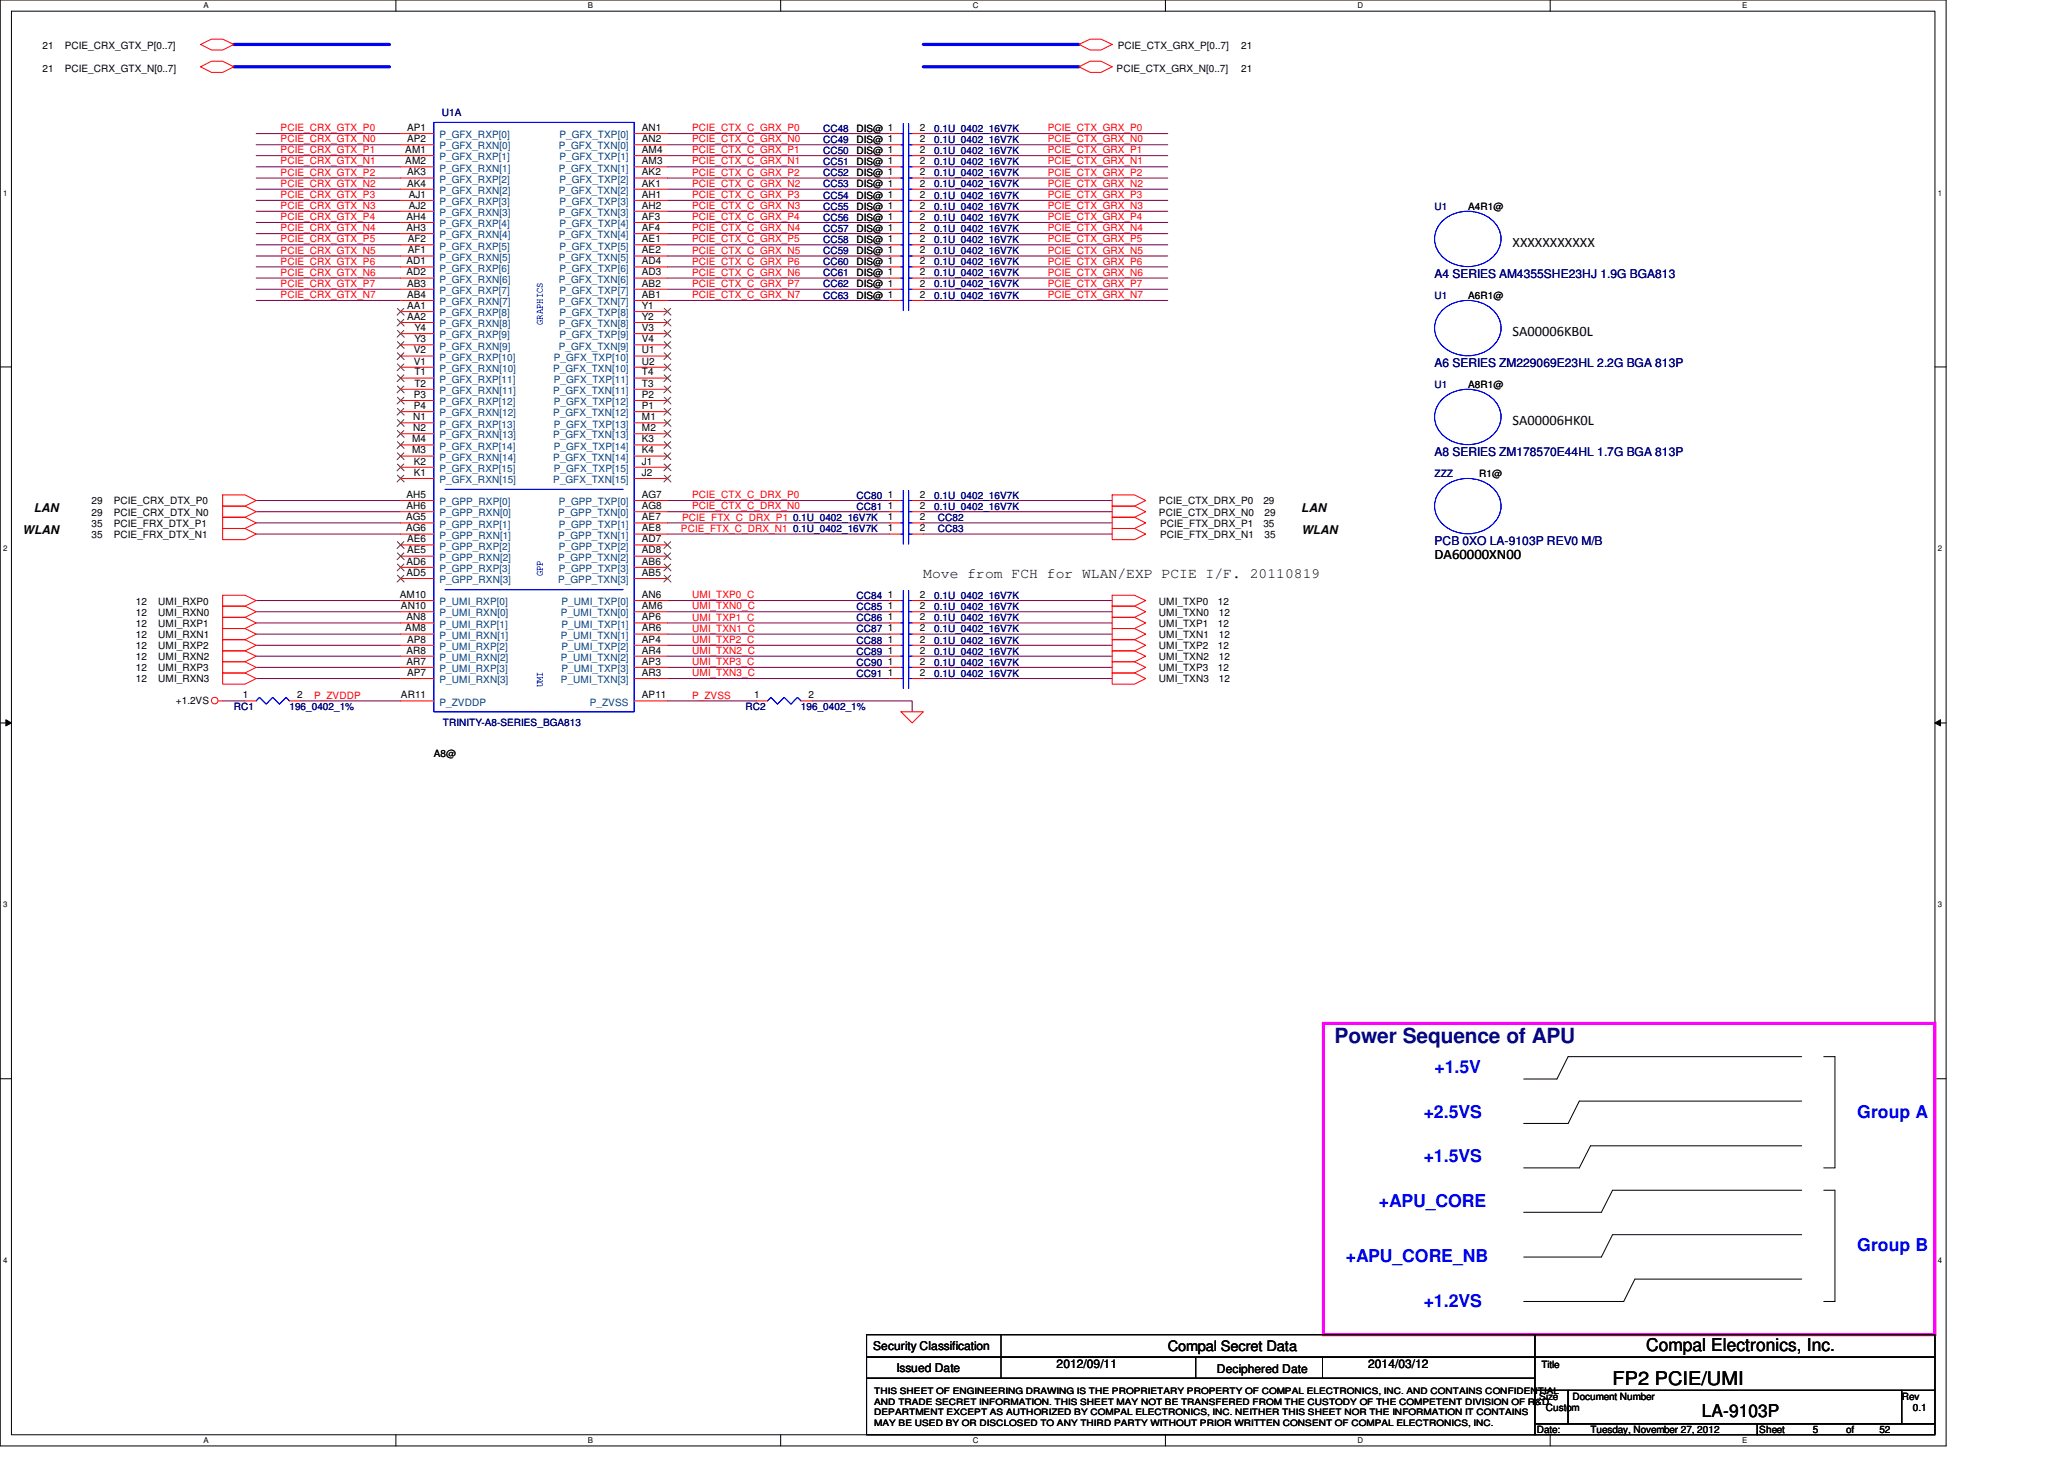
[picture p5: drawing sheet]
<svg xmlns="http://www.w3.org/2000/svg" width="297mm" height="210mm" viewBox="0 0 297 210" stroke-linecap="round" stroke-linejoin="round" font-family="sans-serif">
<defs><g id="words">
<text font-size="3" fill="#000080" x="192.1" y="150">Power Sequence of APU</text>
<text font-size="2.7" x="232.1" y="199.3">FP2 PCIE/UMI</text>
<g font-size="2.5" fill="#00f">
<text x="206.5" y="154.4">+1.5V</text>
<text x="204.9" y="160.8">+2.5VS</text>
<text x="267.3" y="160.8">Group A</text>
<text x="204.9" y="167.2">+1.5VS</text>
<text x="198.5" y="173.6">+APU_CORE</text>
<text x="193.7" y="181.6">+APU_CORE_NB</text>
<text x="267.3" y="180">Group B</text>
<text x="204.9" y="188">+1.2VS</text>
</g>
<g font-size="2.5">
<text x="236.9" y="194.3">Compal Electronics, Inc.</text>
<text x="244.9" y="203.9">LA-9103P</text>
</g>
<g font-size="2.1">
<text x="217.7" y="35.6">XXXXXXXXXXX</text>
<text x="217.7" y="48.4">SA00006KB0L</text>
<text x="217.7" y="61.2">SA00006HK0L</text>
<text x="132.9" y="83.2">Move from FCH for WLAN/EXP PCIE I/F. 20110819</text>
<text x="206.5" y="80.4">DA60000XN00</text>
<text x="168.1" y="194.4">Compal Secret Data</text>
</g>
<g font-size="1.7" fill="#000080">
<text x="206.5" y="40">A4 SERIES AM4355SHE23HJ 1.9G BGA813</text>
<text x="206.5" y="52.8">A6 SERIES ZM229069E23HL 2.2G BGA 813P</text>
<text x="206.5" y="65.6">A8 SERIES ZM178570E44HL 1.7G BGA 813P</text>
<text x="206.5" y="78.4">PCB 0XO LA-9103P REV0 M/B</text>
</g>
<g font-size="1.7">
<text x="3.3" y="76.8">WLAN</text>
<text x="4.9" y="73.6">LAN</text>
<text x="187.3" y="73.6">LAN</text>
<text x="187.3" y="76.8">WLAN</text>
<text x="125.7" y="194.3">Security Classification</text>
<text x="129" y="197.3">Issued Date</text>
<text x="152.1" y="196.8">2012/09/11</text>
<text x="175.1" y="197.5">Deciphered Date</text>
<text x="196.9" y="196.8">2014/03/12</text>
</g>
<g font-size="1.4">
<text x="6.1" y="10.3">21</text>
<text x="6.1" y="7.1">21</text>
<text x="9.3" y="10.3">PCIE_CRX_GTX_N[0..7]</text>
<text x="9.3" y="7.1">PCIE_CRX_GTX_P[0..7]</text>
<text x="160.7" y="10.3">PCIE_CTX_GRX_N[0..7]</text>
<text x="160.9" y="7.1">PCIE_CTX_GRX_P[0..7]</text>
<text x="178.6" y="7.1">21</text>
<text x="178.6" y="10.3">21</text>
<text x="58.3" y="22">AM1</text>
<text x="58.3" y="23.6">AM2</text>
<text x="58.6" y="18.8">AP1</text>
<text x="58.6" y="20.4">AP2</text>
<text x="92.4" y="20.4">AN2</text>
<text x="92.4" y="23.6">AM3</text>
<text x="92.4" y="18.8">AN1</text>
<text x="92.4" y="22">AM4</text>
<text x="123.3" y="19">DIS@ 1</text>
<text x="123.3" y="22.2">DIS@ 1</text>
<text x="123.3" y="20.6">DIS@ 1</text>
<text x="123.3" y="23.7">DIS@ 1</text>
<text x="132.4" y="18.8">2</text>
<text x="132.4" y="22">2</text>
<text x="132.4" y="20.4">2</text>
<text x="132.4" y="23.6">2</text>
<text x="58.6" y="25.2">AK3</text>
<text x="58.6" y="26.8">AK4</text>
<text x="58.8" y="28.4">AJ1</text>
<text x="92.4" y="26.8">AK1</text>
<text x="92.4" y="25.2">AK2</text>
<text x="92.4" y="28.4">AH1</text>
<text x="123.3" y="27">DIS@ 1</text>
<text x="123.3" y="28.6">DIS@ 1</text>
<text x="123.3" y="25.4">DIS@ 1</text>
<text x="132.4" y="26.8">2</text>
<text x="132.4" y="28.4">2</text>
<text x="132.4" y="25.2">2</text>
<text x="58.5" y="31.6">AH4</text>
<text x="58.5" y="33.2">AH3</text>
<text x="58.7" y="34.8">AF2</text>
<text x="58.8" y="30">AJ2</text>
<text x="92.4" y="30">AH2</text>
<text x="92.4" y="33.2">AF4</text>
<text x="92.4" y="31.6">AF3</text>
<text x="92.4" y="34.8">AE1</text>
<text x="123.3" y="35">DIS@ 1</text>
<text x="123.3" y="31.7">DIS@ 1</text>
<text x="123.3" y="33.4">DIS@ 1</text>
<text x="123.3" y="30.2">DIS@ 1</text>
<text x="132.4" y="34.8">2</text>
<text x="132.4" y="31.6">2</text>
<text x="132.4" y="33.2">2</text>
<text x="132.4" y="30">2</text>
<text x="211.3" y="30.2">A4R1@</text>
<text x="58.5" y="38">AD1</text>
<text x="58.5" y="39.6">AD2</text>
<text x="58.6" y="41.2">AB3</text>
<text x="58.7" y="36.4">AF1</text>
<text x="92.4" y="36.4">AE2</text>
<text x="92.4" y="39.6">AD3</text>
<text x="92.4" y="38">AD4</text>
<text x="92.4" y="41.2">AB2</text>
<text x="123.3" y="36.6">DIS@ 1</text>
<text x="123.3" y="38.2">DIS@ 1</text>
<text x="123.3" y="39.8">DIS@ 1</text>
<text x="123.3" y="41.4">DIS@ 1</text>
<text x="132.4" y="36.4">2</text>
<text x="132.4" y="38">2</text>
<text x="132.4" y="39.6">2</text>
<text x="132.4" y="41.2">2</text>
<text x="58.6" y="42.8">AB4</text>
<text x="58.6" y="44.4">AA1</text>
<text x="58.6" y="46">AA2</text>
<text x="59.6" y="47.6">Y4</text>
<text x="92.4" y="42.8">AB1</text>
<text x="92.4" y="46">Y2</text>
<text x="92.4" y="44.4">Y1</text>
<text x="92.4" y="47.6">V3</text>
<text x="123.3" y="43">DIS@ 1</text>
<text x="132.4" y="42.8">2</text>
<text x="211.3" y="43">A6R1@</text>
<text x="59.6" y="50.8">V2</text>
<text x="59.6" y="52.5">V1</text>
<text x="59.6" y="49.2">Y3</text>
<text x="92.4" y="52.5">U2</text>
<text x="92.4" y="50.8">U1</text>
<text x="92.4" y="49.2">V4</text>
<text x="59.6" y="57.2">P3</text>
<text x="59.6" y="58.8">P4</text>
<text x="59.6" y="54">T1</text>
<text x="59.6" y="55.6">T2</text>
<text x="92.4" y="55.6">T3</text>
<text x="92.4" y="58.8">P1</text>
<text x="92.4" y="54">T4</text>
<text x="92.4" y="57.2">P2</text>
<text x="211.3" y="55.8">A8R1@</text>
<text x="59.3" y="63.6">M4</text>
<text x="59.3" y="65.2">M3</text>
<text x="59.5" y="60.5">N1</text>
<text x="59.5" y="62">N2</text>
<text x="92.4" y="62">M2</text>
<text x="92.4" y="65.2">K4</text>
<text x="92.4" y="60.5">M1</text>
<text x="92.4" y="63.6">K3</text>
<text x="58.5" y="71.6">AH5</text>
<text x="59.6" y="66.8">K2</text>
<text x="59.6" y="68.5">K1</text>
<text x="92.4" y="68.5">J2</text>
<text x="92.4" y="66.8">J1</text>
<text x="92.4" y="71.6">AG7</text>
<text x="127.8" y="71.6">1</text>
<text x="132.4" y="71.6">2</text>
<text x="212.9" y="68.6">R1@</text>
<text x="13.2" y="72.6">29</text>
<text x="13.2" y="74.2">29</text>
<text x="13.2" y="75.8">35</text>
<text x="13.2" y="77.4">35</text>
<text x="16.4" y="72.6">PCIE_CRX_DTX_P0</text>
<text x="16.4" y="74.2">PCIE_CRX_DTX_N0</text>
<text x="16.4" y="75.8">PCIE_FRX_DTX_P1</text>
<text x="16.4" y="77.4">PCIE_FRX_DTX_N1</text>
<text x="58.5" y="74.8">AG5</text>
<text x="58.5" y="76.5">AG6</text>
<text x="58.5" y="73.2">AH6</text>
<text x="92.4" y="73.2">AG8</text>
<text x="92.4" y="76.5">AE8</text>
<text x="92.4" y="74.8">AE7</text>
<text x="127.8" y="73.2">1</text>
<text x="127.8" y="76.5">1</text>
<text x="127.8" y="74.8">1</text>
<text x="132.4" y="73.2">2</text>
<text x="132.4" y="76.5">2</text>
<text x="132.4" y="74.8">2</text>
<text x="166.8" y="72.6">PCIE_CTX_DRX_P0</text>
<text x="166.8" y="74.2">PCIE_CTX_DRX_N0</text>
<text x="167" y="75.8">PCIE_FTX_DRX_P1</text>
<text x="167" y="77.4">PCIE_FTX_DRX_N1</text>
<text x="181.8" y="75.8">35</text>
<text x="181.8" y="72.6">29</text>
<text x="182" y="77.4">35</text>
<text x="182" y="74.2">29</text>
<text x="58.5" y="81.2">AD6</text>
<text x="58.5" y="82.8">AD5</text>
<text x="58.6" y="78">AE6</text>
<text x="58.6" y="79.6">AE5</text>
<text x="92.4" y="79.6">AD8</text>
<text x="92.4" y="82.8">AB5</text>
<text x="92.4" y="78">AD7</text>
<text x="92.4" y="81.2">AB6</text>
<text x="19.6" y="87">12</text>
<text x="19.6" y="88.6">12</text>
<text x="22.8" y="87">UMI_RXP0</text>
<text x="22.8" y="88.6">UMI_RXN0</text>
<text x="57.5" y="86">AM10</text>
<text x="57.7" y="87.6">AN10</text>
<text x="58.5" y="89.2">AN8</text>
<text x="92.4" y="87.6">AM6</text>
<text x="92.4" y="86">AN6</text>
<text x="92.4" y="89.2">AP6</text>
<text x="127.8" y="86">1</text>
<text x="127.8" y="89.2">1</text>
<text x="127.8" y="87.6">1</text>
<text x="132.4" y="86">2</text>
<text x="132.4" y="89.2">2</text>
<text x="132.4" y="87.6">2</text>
<text x="166.8" y="87">UMI_TXP0</text>
<text x="166.8" y="88.6">UMI_TXN0</text>
<text x="175.3" y="87">12</text>
<text x="175.4" y="88.6">12</text>
<text x="19.6" y="90.2">12</text>
<text x="19.6" y="91.8">12</text>
<text x="19.6" y="93.4">12</text>
<text x="19.6" y="95">12</text>
<text x="22.8" y="90.2">UMI_RXP1</text>
<text x="22.8" y="91.8">UMI_RXN1</text>
<text x="22.8" y="93.4">UMI_RXP2</text>
<text x="22.8" y="95">UMI_RXN2</text>
<text x="58.3" y="90.8">AM8</text>
<text x="58.5" y="94">AR8</text>
<text x="58.5" y="95.6">AR7</text>
<text x="58.6" y="92.5">AP8</text>
<text x="92.4" y="90.8">AR6</text>
<text x="92.4" y="94">AR4</text>
<text x="92.4" y="92.5">AP4</text>
<text x="92.4" y="95.6">AP3</text>
<text x="127.8" y="94">1</text>
<text x="127.8" y="90.8">1</text>
<text x="127.8" y="95.6">1</text>
<text x="127.8" y="92.5">1</text>
<text x="132.4" y="94">2</text>
<text x="132.4" y="90.8">2</text>
<text x="132.4" y="95.6">2</text>
<text x="132.4" y="92.5">2</text>
<text x="166.8" y="90.2">UMI_TXP1</text>
<text x="166.8" y="91.8">UMI_TXN1</text>
<text x="166.8" y="93.4">UMI_TXP2</text>
<text x="166.8" y="95">UMI_TXN2</text>
<text x="175.3" y="90.2">12</text>
<text x="175.3" y="93.4">12</text>
<text x="175.4" y="91.8">12</text>
<text x="175.4" y="95">12</text>
<text x="19.6" y="96.6">12</text>
<text x="19.6" y="98.2">12</text>
<text x="22.8" y="96.6">UMI_RXP3</text>
<text x="22.8" y="98.2">UMI_RXN3</text>
<text x="25.3" y="101.2">+1.2VS</text>
<text x="35" y="100.5">1</text>
<text x="42.8" y="100.5">2</text>
<text x="57.7" y="100.5">AR11</text>
<text x="58.6" y="97.2">AP7</text>
<text x="92.4" y="97.2">AR3</text>
<text x="92.4" y="100.5">AP11</text>
<text x="108.5" y="100.5">1</text>
<text x="116.4" y="100.5">2</text>
<text x="127.8" y="97.2">1</text>
<text x="132.4" y="97.2">2</text>
<text x="166.8" y="96.6">UMI_TXP3</text>
<text x="166.8" y="98.2">UMI_TXN3</text>
<text x="175.3" y="96.6">12</text>
<text x="175.4" y="98.2">12</text>
<text x="62.4" y="108.9">A8@</text>
<text x="221.8" y="196.8">Title</text>
<text x="221.5" y="201.4">Size</text>
<text x="222.5" y="203">Custom</text>
<text x="226.3" y="201.4">Document Number</text>
<text x="273.7" y="201.4">Rev</text>
<text x="275.3" y="203">0.1</text>
<text x="221.2" y="206.2">Date:</text>
<text x="228.9" y="206.2">Tuesday, November 27, 2012</text>
<text x="253.2" y="206.2">Sheet</text>
<text x="260.9" y="206.2">5</text>
<text x="265.7" y="206.2">of</text>
<text x="270.5" y="206.2">52</text>
</g>
<g font-size="1.4" fill="#000080">
<text x="63.6" y="16.7">U1A</text>
<text x="118.4" y="19">CC48</text>
<text x="118.4" y="22.2">CC50</text>
<text x="118.4" y="20.6">CC49</text>
<text x="118.4" y="23.7">CC51</text>
<text x="134.4" y="19">0.1U_0402_16V7K</text>
<text x="134.4" y="22.2">0.1U_0402_16V7K</text>
<text x="134.4" y="20.6">0.1U_0402_16V7K</text>
<text x="134.4" y="23.7">0.1U_0402_16V7K</text>
<text x="118.4" y="27">CC53</text>
<text x="118.4" y="28.6">CC54</text>
<text x="118.4" y="25.4">CC52</text>
<text x="134.4" y="27">0.1U_0402_16V7K</text>
<text x="134.4" y="28.6">0.1U_0402_16V7K</text>
<text x="134.4" y="25.4">0.1U_0402_16V7K</text>
<text x="118.4" y="35">CC58</text>
<text x="118.4" y="31.7">CC56</text>
<text x="118.4" y="33.4">CC57</text>
<text x="118.4" y="30.2">CC55</text>
<text x="134.4" y="35">0.1U_0402_16V7K</text>
<text x="134.4" y="31.7">0.1U_0402_16V7K</text>
<text x="134.4" y="33.4">0.1U_0402_16V7K</text>
<text x="134.4" y="30.2">0.1U_0402_16V7K</text>
<text x="206.5" y="30.2">U1</text>
<text x="118.4" y="36.6">CC59</text>
<text x="118.4" y="38.2">CC60</text>
<text x="118.4" y="39.8">CC61</text>
<text x="118.4" y="41.4">CC62</text>
<text x="134.4" y="36.6">0.1U_0402_16V7K</text>
<text x="134.4" y="38.2">0.1U_0402_16V7K</text>
<text x="134.4" y="39.8">0.1U_0402_16V7K</text>
<text x="134.4" y="41.4">0.1U_0402_16V7K</text>
<text x="118.4" y="43">CC63</text>
<text x="134.4" y="43">0.1U_0402_16V7K</text>
<text x="206.5" y="43">U1</text>
<text x="206.5" y="55.8">U1</text>
<text x="123.3" y="71.8">CC80</text>
<text x="134.4" y="71.8">0.1U_0402_16V7K</text>
<text x="206.5" y="68.6">ZZZ</text>
<text x="114.1" y="76.6">0.1U_0402_16V7K</text>
<text x="114.1" y="75">0.1U_0402_16V7K</text>
<text x="123.3" y="73.4">CC81</text>
<text x="134.4" y="73.4">0.1U_0402_16V7K</text>
<text x="135" y="76.6">CC83</text>
<text x="135" y="75">CC82</text>
<text x="123.3" y="86.2">CC84</text>
<text x="123.3" y="89.4">CC86</text>
<text x="123.3" y="87.8">CC85</text>
<text x="134.4" y="86.2">0.1U_0402_16V7K</text>
<text x="134.4" y="89.4">0.1U_0402_16V7K</text>
<text x="134.4" y="87.8">0.1U_0402_16V7K</text>
<text x="123.3" y="94.2">CC89</text>
<text x="123.3" y="91">CC87</text>
<text x="123.3" y="95.8">CC90</text>
<text x="123.3" y="92.6">CC88</text>
<text x="134.4" y="94.2">0.1U_0402_16V7K</text>
<text x="134.4" y="91">0.1U_0402_16V7K</text>
<text x="134.4" y="95.8">0.1U_0402_16V7K</text>
<text x="134.4" y="92.6">0.1U_0402_16V7K</text>
<text x="123.3" y="97.4">CC91</text>
<text x="134.4" y="97.4">0.1U_0402_16V7K</text>
<text x="33.7" y="102.2">RC1</text>
<text x="41.7" y="102.2">196_0402_1%</text>
<text x="63.8" y="104.4">TRINITY-A8-SERIES_BGA813</text>
<text x="107.3" y="102.2">RC2</text>
<text x="115.3" y="102.2">196_0402_1%</text>
</g>
<g font-size="1.4" fill="#f00">
<text x="40.4" y="18.9">PCIE_CRX_GTX_P0</text>
<text x="40.4" y="20.5">PCIE_CRX_GTX_N0</text>
<text x="40.4" y="22.1">PCIE_CRX_GTX_P1</text>
<text x="40.4" y="23.7">PCIE_CRX_GTX_N1</text>
<text x="99.6" y="18.9">PCIE_CTX_C_GRX_P0</text>
<text x="99.6" y="20.5">PCIE_CTX_C_GRX_N0</text>
<text x="99.6" y="22.1">PCIE_CTX_C_GRX_P1</text>
<text x="99.6" y="23.7">PCIE_CTX_C_GRX_N1</text>
<text x="150.8" y="18.9">PCIE_CTX_GRX_P0</text>
<text x="150.8" y="20.5">PCIE_CTX_GRX_N0</text>
<text x="150.8" y="22.1">PCIE_CTX_GRX_P1</text>
<text x="150.8" y="23.7">PCIE_CTX_GRX_N1</text>
<text x="40.4" y="25.3">PCIE_CRX_GTX_P2</text>
<text x="40.4" y="26.9">PCIE_CRX_GTX_N2</text>
<text x="40.4" y="28.5">PCIE_CRX_GTX_P3</text>
<text x="99.6" y="25.3">PCIE_CTX_C_GRX_P2</text>
<text x="99.6" y="26.9">PCIE_CTX_C_GRX_N2</text>
<text x="99.6" y="28.5">PCIE_CTX_C_GRX_P3</text>
<text x="150.8" y="25.3">PCIE_CTX_GRX_P2</text>
<text x="150.8" y="26.9">PCIE_CTX_GRX_N2</text>
<text x="150.8" y="28.5">PCIE_CTX_GRX_P3</text>
<text x="40.4" y="30.1">PCIE_CRX_GTX_N3</text>
<text x="40.4" y="31.7">PCIE_CRX_GTX_P4</text>
<text x="40.4" y="33.3">PCIE_CRX_GTX_N4</text>
<text x="40.4" y="34.9">PCIE_CRX_GTX_P5</text>
<text x="99.6" y="30.1">PCIE_CTX_C_GRX_N3</text>
<text x="99.6" y="31.7">PCIE_CTX_C_GRX_P4</text>
<text x="99.6" y="34.9">PCIE_CTX_C_GRX_P5</text>
<text x="99.6" y="33.3">PCIE_CTX_C_GRX_N4</text>
<text x="150.8" y="30.1">PCIE_CTX_GRX_N3</text>
<text x="150.8" y="31.7">PCIE_CTX_GRX_P4</text>
<text x="150.8" y="33.3">PCIE_CTX_GRX_N4</text>
<text x="150.8" y="34.9">PCIE_CTX_GRX_P5</text>
<text x="40.4" y="36.5">PCIE_CRX_GTX_N5</text>
<text x="40.4" y="38.1">PCIE_CRX_GTX_P6</text>
<text x="40.4" y="39.7">PCIE_CRX_GTX_N6</text>
<text x="40.4" y="41.3">PCIE_CRX_GTX_P7</text>
<text x="99.6" y="36.5">PCIE_CTX_C_GRX_N5</text>
<text x="99.6" y="38.1">PCIE_CTX_C_GRX_P6</text>
<text x="99.6" y="39.7">PCIE_CTX_C_GRX_N6</text>
<text x="99.6" y="41.3">PCIE_CTX_C_GRX_P7</text>
<text x="150.8" y="36.5">PCIE_CTX_GRX_N5</text>
<text x="150.8" y="38.1">PCIE_CTX_GRX_P6</text>
<text x="150.8" y="39.7">PCIE_CTX_GRX_N6</text>
<text x="150.8" y="41.3">PCIE_CTX_GRX_P7</text>
<text x="40.4" y="42.9">PCIE_CRX_GTX_N7</text>
<text x="99.6" y="42.9">PCIE_CTX_C_GRX_N7</text>
<text x="150.8" y="42.9">PCIE_CTX_GRX_N7</text>
<text x="99.6" y="71.7">PCIE_CTX_C_DRX_P0</text>
<text x="98" y="76.5">PCIE_FTX_C_DRX_N1</text>
<text x="98.2" y="74.9">PCIE_FTX_C_DRX_P1</text>
<text x="99.6" y="73.3">PCIE_CTX_C_DRX_N0</text>
<text x="99.6" y="86.1">UMI_TXP0_C</text>
<text x="99.6" y="87.7">UMI_TXN0_C</text>
<text x="99.6" y="89.3">UMI_TXP1_C</text>
<text x="99.6" y="90.9">UMI_TXN1_C</text>
<text x="99.6" y="92.5">UMI_TXP2_C</text>
<text x="99.6" y="94.1">UMI_TXN2_C</text>
<text x="99.6" y="95.7">UMI_TXP3_C</text>
<text x="45.2" y="100.5">P_ZVDDP</text>
<text x="99.6" y="100.5">P_ZVSS</text>
<text x="99.6" y="97.3">UMI_TXN3_C</text>
</g>
<g font-size="1.4" fill="#004080">
<text x="63.2" y="19.9">P_GFX_RXP[0]</text>
<text x="63.2" y="21.5">P_GFX_RXN[0]</text>
<text x="63.2" y="23.1">P_GFX_RXP[1]</text>
<text x="80.4" y="21.5">P_GFX_TXN[0]</text>
<text x="80.5" y="19.9">P_GFX_TXP[0]</text>
<text x="80.5" y="23.1">P_GFX_TXP[1]</text>
<text x="63.2" y="24.7">P_GFX_RXN[1]</text>
<text x="63.2" y="26.3">P_GFX_RXP[2]</text>
<text x="63.2" y="27.9">P_GFX_RXN[2]</text>
<text x="63.2" y="29.5">P_GFX_RXP[3]</text>
<text x="80.4" y="24.7">P_GFX_TXN[1]</text>
<text x="80.4" y="27.9">P_GFX_TXN[2]</text>
<text x="80.5" y="26.3">P_GFX_TXP[2]</text>
<text x="80.5" y="29.5">P_GFX_TXP[3]</text>
<text x="63.2" y="31.1">P_GFX_RXN[3]</text>
<text x="63.2" y="32.7">P_GFX_RXP[4]</text>
<text x="63.2" y="34.3">P_GFX_RXN[4]</text>
<text x="63.2" y="35.9">P_GFX_RXP[5]</text>
<text x="80.4" y="31.1">P_GFX_TXN[3]</text>
<text x="80.4" y="34.3">P_GFX_TXN[4]</text>
<text x="80.5" y="32.7">P_GFX_TXP[4]</text>
<text x="80.5" y="35.9">P_GFX_TXP[5]</text>
<text x="63.2" y="37.5">P_GFX_RXN[5]</text>
<text x="63.2" y="39.1">P_GFX_RXP[6]</text>
<text x="63.2" y="40.7">P_GFX_RXN[6]</text>
<text x="80.4" y="37.5">P_GFX_TXN[5]</text>
<text x="80.4" y="40.7">P_GFX_TXN[6]</text>
<text x="80.5" y="39.1">P_GFX_TXP[6]</text>
<text x="63.2" y="42.3">P_GFX_RXP[7]</text>
<text x="63.2" y="43.9">P_GFX_RXN[7]</text>
<text x="63.2" y="45.5">P_GFX_RXP[8]</text>
<text x="63.2" y="47.1">P_GFX_RXN[8]</text>
<text x="80.4" y="43.9">P_GFX_TXN[7]</text>
<text x="80.4" y="47.1">P_GFX_TXN[8]</text>
<text x="80.5" y="42.3">P_GFX_TXP[7]</text>
<text x="80.5" y="45.5">P_GFX_TXP[8]</text>
<text x="63.2" y="48.7">P_GFX_RXP[9]</text>
<text x="63.2" y="50.3">P_GFX_RXN[9]</text>
<text x="63.2" y="51.9">P_GFX_RXP[10]</text>
<text x="63.2" y="53.5">P_GFX_RXN[10]</text>
<text x="79.6" y="53.5">P_GFX_TXN[10]</text>
<text x="79.7" y="51.9">P_GFX_TXP[10]</text>
<text x="80.4" y="50.3">P_GFX_TXN[9]</text>
<text x="80.5" y="48.7">P_GFX_TXP[9]</text>
<text x="63.2" y="55.1">P_GFX_RXP[11]</text>
<text x="63.2" y="56.7">P_GFX_RXN[11]</text>
<text x="63.2" y="58.3">P_GFX_RXP[12]</text>
<text x="63.2" y="59.9">P_GFX_RXN[12]</text>
<text x="79.6" y="56.7">P_GFX_TXN[11]</text>
<text x="79.6" y="59.9">P_GFX_TXN[12]</text>
<text x="79.7" y="55.1">P_GFX_TXP[11]</text>
<text x="79.7" y="58.3">P_GFX_TXP[12]</text>
<text x="63.2" y="61.5">P_GFX_RXP[13]</text>
<text x="63.2" y="63.1">P_GFX_RXN[13]</text>
<text x="63.2" y="64.7">P_GFX_RXP[14]</text>
<text x="79.6" y="63.1">P_GFX_TXN[13]</text>
<text x="79.7" y="61.5">P_GFX_TXP[13]</text>
<text x="79.7" y="64.7">P_GFX_TXP[14]</text>
<text x="63.2" y="66.3">P_GFX_RXN[14]</text>
<text x="63.2" y="67.9">P_GFX_RXP[15]</text>
<text x="63.2" y="69.5">P_GFX_RXN[15]</text>
<text x="79.6" y="66.3">P_GFX_TXN[14]</text>
<text x="79.6" y="69.5">P_GFX_TXN[15]</text>
<text x="79.7" y="67.9">P_GFX_TXP[15]</text>
<text x="63.2" y="72.7">P_GPP_RXP[0]</text>
<text x="63.2" y="74.3">P_GPP_RXN[0]</text>
<text x="63.2" y="75.9">P_GPP_RXP[1]</text>
<text x="63.2" y="77.5">P_GPP_RXN[1]</text>
<text x="80.3" y="74.3">P_GPP_TXN[0]</text>
<text x="80.3" y="77.5">P_GPP_TXN[1]</text>
<text x="80.4" y="72.7">P_GPP_TXP[0]</text>
<text x="80.4" y="75.9">P_GPP_TXP[1]</text>
<text x="63.2" y="79.1">P_GPP_RXP[2]</text>
<text x="63.2" y="80.7">P_GPP_RXN[2]</text>
<text x="63.2" y="82.3">P_GPP_RXP[3]</text>
<text x="63.2" y="83.9">P_GPP_RXN[3]</text>
<text x="80.3" y="80.7">P_GPP_TXN[2]</text>
<text x="80.3" y="83.9">P_GPP_TXN[3]</text>
<text x="80.4" y="79.1">P_GPP_TXP[2]</text>
<text x="80.4" y="82.3">P_GPP_TXP[3]</text>
<text x="63.2" y="87.1">P_UMI_RXP[0]</text>
<text x="63.2" y="88.7">P_UMI_RXN[0]</text>
<text x="80.7" y="88.7">P_UMI_TXN[0]</text>
<text x="80.8" y="87.1">P_UMI_TXP[0]</text>
<text x="63.2" y="90.3">P_UMI_RXP[1]</text>
<text x="63.2" y="91.9">P_UMI_RXN[1]</text>
<text x="63.2" y="93.5">P_UMI_RXP[2]</text>
<text x="63.2" y="95.1">P_UMI_RXN[2]</text>
<text x="80.7" y="91.9">P_UMI_TXN[1]</text>
<text x="80.7" y="95.1">P_UMI_TXN[2]</text>
<text x="80.8" y="90.3">P_UMI_TXP[1]</text>
<text x="80.8" y="93.5">P_UMI_TXP[2]</text>
<text x="63.2" y="96.7">P_UMI_RXP[3]</text>
<text x="63.2" y="98.3">P_UMI_RXN[3]</text>
<text x="63.2" y="101.5">P_ZVDDP</text>
<text x="80.7" y="98.3">P_UMI_TXN[3]</text>
<text x="80.8" y="96.7">P_UMI_TXP[3]</text>
<text x="84.9" y="101.5">P_ZVSS</text>
</g>
<g font-size="1.4" fill="#00f">
<text x="78.1" y="46.7" transform="rotate(-90 78.1 46.7)">GRAPHICS</text>
<text x="78.1" y="82.9" transform="rotate(-90 78.1 82.9)">GPP</text>
<text x="78.1" y="98.9" transform="rotate(-90 78.1 98.9)">UMI</text>
</g>
<g font-size="1.3">
<text x="125.8" y="200.6">THIS SHEET OF ENGINEERING DRAWING IS THE PROPRIETARY PROPERTY OF COMPAL ELECTRONICS, INC. AND CONTAINS CONFIDENTIAL</text>
<text x="125.8" y="202.1">AND TRADE SECRET INFORMATION. THIS SHEET MAY NOT BE TRANSFERED FROM THE CUSTODY OF THE COMPETENT DIVISION OF R&amp;D</text>
<text x="125.8" y="203.6">DEPARTMENT EXCEPT AS AUTHORIZED BY COMPAL ELECTRONICS, INC. NEITHER THIS SHEET NOR THE INFORMATION IT CONTAINS</text>
<text x="125.8" y="205.1">MAY BE USED BY OR DISCLOSED TO ANY THIRD PARTY WITHOUT PRIOR WRITTEN CONSENT OF COMPAL ELECTRONICS, INC.</text>
</g>
<g font-size="1.1">
<text x="29.3" y="1.1">A</text>
<text x="84.6" y="1.1">B</text>
<text x="140" y="1.1">C</text>
<text x="195.4" y="1.1">D</text>
<text x="250.7" y="1.1">E</text>
<text x=".5" y="28.2">1</text>
<text x="278.9" y="28.2">1</text>
<text x=".5" y="79.3">2</text>
<text x="278.9" y="79.3">2</text>
<text x=".5" y="130.6">3</text>
<text x="278.9" y="130.6">3</text>
<text x=".5" y="181.7">4</text>
<text x="278.9" y="181.7">4</text>
<text x="29.3" y="207.6">A</text>
<text x="84.6" y="207.6">B</text>
<text x="140" y="207.6">C</text>
<text x="195.4" y="207.6">D</text>
<text x="250.7" y="207.6">E</text>
</g>
</g></defs>
<path d="M0 0h280.1v208h-280.1zM1.6 1.6h276.9v204.8h-276.9z" fill="none" stroke="#000" stroke-width=".14"/>
<g fill="#fff">
<path d="M29.3 .2h.7v1.2h-.7z"/>
<path d="M29.3 206.6h.7v1.2h-.7z"/>
</g>
<path d="M57 0v1.6M57 206.4v1.6" fill="none" stroke="#000" stroke-width=".14"/>
<g fill="#fff">
<path d="M84.6 .2h.7v1.2h-.7z"/>
<path d="M84.6 206.6h.7v1.2h-.7z"/>
</g>
<path d="M112.3 0v1.6M112.3 206.4v1.6" fill="none" stroke="#000" stroke-width=".14"/>
<g fill="#fff">
<path d="M140 .2h.8v1.2h-.8z"/>
<path d="M140 206.6h.8v1.2h-.8z"/>
</g>
<path d="M167.7 0v1.6M167.7 206.4v1.6" fill="none" stroke="#000" stroke-width=".14"/>
<g fill="#fff">
<path d="M195.4 .2h.7v1.2h-.7z"/>
<path d="M195.4 206.6h.7v1.2h-.7z"/>
</g>
<path d="M223.1 0v1.6M223.1 206.4v1.6" fill="none" stroke="#000" stroke-width=".14"/>
<g fill="#fff">
<path d="M250.7 .2h.8v1.2h-.8z"/>
<path d="M250.7 206.6h.8v1.2h-.8z"/>
<path d="M.5 27.2h.6v1.2h-.6z"/>
<path d="M278.9 27.2h.6v1.2h-.6z"/>
<path d="M.5 78.4h.6v1.1h-.6z"/>
<path d="M278.9 78.4h.6v1.1h-.6z"/>
</g>
<path d="M0 52.8h1.6M278.5 52.8h1.6" fill="none" stroke="#000" stroke-width=".14"/>
<g fill="#fff">
<path d="M.5 129.6h.6v1.2h-.6z"/>
<path d="M278.9 129.6h.6v1.2h-.6z"/>
</g>
<path d="M0 104h1.6M.8 103.5l.8 .5-.8 .4zM278.5 104h1.6M278.5 104l.8-.5v.9z" fill="none" stroke="#000" stroke-width=".14"/>
<path d="M.8 103.5l.8 .5-.8 .4zM278.5 104l.8-.5v.9z" fill="#000"/>
<g fill="#fff">
<path d="M.5 180.8h.6v1.1h-.6z"/>
<path d="M278.9 180.8h.6v1.1h-.6z"/>
</g>
<g fill="none" stroke="#000" stroke-width=".14">
<path d="M0 155.2h1.6M259.3 158.4h-32l-1.6 3.2h-6.4M259.3 152h-33.6l-1.6 3.2h-4.8M262.5 152h1.6v16h-1.6M278.5 155.2h1.6M259.3 164.8h-30.4l-1.6 3.2h-8M259.3 171.2h-27.2l-1.6 3.2h-11.2M259.3 177.6h-27.2l-1.6 3.2h-11.2M262.5 171.2h1.6v16h-1.6M124.7 192h96.2v3.2h-96.2zM124.7 195.2h96.2v3.1h-96.2zM124.7 198.3h96.2v8.1h-96.2z"/>
<path d="M144.1 192v6.3M172.1 195.2v3.1M190.3 195.2v3.1M220.9 192h57.6v3.2h-57.6zM220.9 195.2h57.6v4.8h-57.6zM259.3 184h-24l-1.6 3.2h-14.4M220.9 200h4.8v4.9h-4.8zM220.9 204.9h32v1.5h-32zM225.7 200h48v4.9h-48zM252.9 204.9h25.6v1.5h-25.6zM273.7 200h4.8v4.9h-4.8z"/>
</g>
<path d="M190.5 147.2h88v44.8h-88z" fill="none" stroke="#f0f" stroke-width=".47"/>
<g fill="none" stroke="#800040" stroke-width=".14">
<path d="M36.9 19.2h20.8M96.1 19.2h32M132.9 19.2h35.2M36.9 20.8h20.8M36.9 22.4h20.8M36.9 24h20.8M36.9 25.6h20.8M36.9 27.2h20.8M36.9 28.8h20.8M36.9 30.4h20.8M36.9 32h20.8M36.9 33.6h20.8"/>
<path d="M36.9 35.2h20.8M36.9 36.8h20.8M36.9 38.4h20.8M96.1 20.8h32M96.1 22.4h32M96.1 24h32M96.1 25.6h32M96.1 27.2h32M96.1 28.8h32M96.1 30.4h32M96.1 32h32M96.1 35.2h32"/>
<path d="M96.1 36.8h32M96.1 38.4h32M96.1 33.6h32M132.9 20.8h35.2M132.9 22.4h35.2M132.9 24h35.2M132.9 25.6h35.2M132.9 27.2h35.2M132.9 28.8h35.2M132.9 30.4h35.2M132.9 32h35.2M132.9 33.6h35.2"/>
<path d="M132.9 35.2h35.2M132.9 36.8h35.2M132.9 38.4h35.2M36.9 40h20.8M36.9 41.6h20.8M36.9 43.2h20.8M96.1 40h32M96.1 41.6h32M96.1 43.2h32M132.9 40h35.2M132.9 41.6h35.2M132.9 43.2h35.2"/>
<path d="M36.9 72h20.8M36.9 73.6h20.8M36.9 75.2h20.8M36.9 76.8h20.8M96.1 72h32M96.1 73.6h32M96.1 76.8h32M96.1 75.2h32M132.9 72h27.2M132.9 73.6h27.2M132.9 75.2h27.2M132.9 76.8h27.2"/>
<path d="M36.9 86.4h20.8M36.9 88h20.8M36.9 89.6h20.8M36.9 91.2h20.8M36.9 92.8h20.8M36.9 94.4h20.8M36.9 96h20.8M36.9 97.6h20.8M96.1 86.4h32M96.1 88h32M96.1 89.6h32M96.1 91.2h32"/>
<path d="M96.1 92.8h32M96.1 94.4h32M96.1 96h32M96.1 97.6h32M132.9 86.4h27.2M132.9 88h27.2M132.9 89.6h27.2M132.9 91.2h27.2M132.9 92.8h27.2M132.9 94.4h27.2M132.9 96h27.2M132.9 97.6h27.2"/>
<path d="M32 100.8h3.3M43.3 100.8h14.4M96.1 100.8h12.8M116.9 100.8h14.4v1.6"/>
</g>
<path d="M33.7 6.4h22.3M33.7 9.6h22.3M132.9 6.4h22.4M132.9 9.6h22.4" fill="none" stroke="#00f" stroke-width=".47"/>
<g fill="none" stroke="#f00" stroke-width=".14">
<path d="M28.9 9.6l1.5-.8h1.6l1.7 .8-1.7 .8h-1.6zM28.9 6.4l1.5-.8h1.6l1.7 .8-1.7 .8h-1.6zM57.7 19.2h4.7M91.3 19.2h4.8M128.1 19.2h1.6M131.3 19.2h1.6M155.3 6.4l1.6-.8h1.5l1.7 .8-1.7 .8h-1.5zM155.3 9.6l1.6-.8h1.5l1.7 .8-1.7 .8h-1.5zM57.7 20.8h4.7M57.7 22.4h4.7M57.7 24h4.7M57.7 25.6h4.7"/>
<path d="M57.7 27.2h4.7M57.7 28.8h4.7M57.7 30.4h4.7M57.7 32h4.7M57.7 33.6h4.7M57.7 35.2h4.7M57.7 36.8h4.7M57.7 38.4h4.7M91.3 20.8h4.8M91.3 22.4h4.8M91.3 24h4.8M91.3 25.6h4.8"/>
<path d="M91.3 27.2h4.8M91.3 28.8h4.8M91.3 30.4h4.8M91.3 32h4.8M91.3 33.6h4.8M91.3 35.2h4.8M91.3 36.8h4.8M91.3 38.4h4.8M128.1 35.2h1.6M128.1 36.8h1.6M128.1 32h1.6M128.1 33.6h1.6"/>
<path d="M128.1 38.4h1.6M128.1 22.4h1.6M128.1 20.8h1.6M128.1 30.4h1.6M128.1 27.2h1.6M128.1 28.8h1.6M128.1 25.6h1.6M128.1 24h1.6M131.3 35.2h1.6M131.3 36.8h1.6M131.3 32h1.6M131.3 33.6h1.6"/>
<path d="M131.3 38.4h1.6M131.3 22.4h1.6M131.3 20.8h1.6M131.3 30.4h1.6M131.3 27.2h1.6M131.3 28.8h1.6M131.3 25.6h1.6M131.3 24h1.6M57.7 40h4.7M57.7 41.6h4.7M57.7 43.2h4.7M57.7 44.8h4.7"/>
<path d="M57.7 46.4h4.7M57.7 48h4.7M57.7 49.6h4.7M57.7 51.2h4.7M57.7 52.8h4.7M57.7 54.4h4.7M57.7 56h4.7M57.7 57.6h4.7M57.7 59.2h4.7M91.3 40h4.8M91.3 41.6h4.8M91.3 43.2h4.8"/>
<path d="M91.3 44.8h4.8M91.3 46.4h4.8M91.3 48h4.8M91.3 49.6h4.8M91.3 51.2h4.8M91.3 52.8h4.8M91.3 54.4h4.8M91.3 56h4.8M91.3 57.6h4.8M91.3 59.2h4.8M128.1 43.2h1.6M128.1 40h1.6"/>
<path d="M128.1 41.6h1.6M131.3 43.2h1.6M131.3 40h1.6M131.3 41.6h1.6M32 71.2h3.3l1.6 .8-1.6 .8h-3.3zM32 72.8h3.3l1.6 .8-1.6 .8h-3.3zM32 74.4h3.3l1.6 .8-1.6 .8h-3.3zM32 76h3.3l1.6 .8-1.6 .8h-3.3zM57.7 60.8h4.7M57.7 62.4h4.7M57.7 64h4.7M57.7 65.6h4.7"/>
<path d="M57.7 67.2h4.7M57.7 68.8h4.7M57.7 72h4.7M57.7 73.6h4.7M57.7 75.2h4.7M57.7 76.8h4.7M57.7 78.4h4.7M91.3 60.8h4.8M91.3 62.4h4.8M91.3 64h4.8M91.3 65.6h4.8M91.3 67.2h4.8"/>
<path d="M91.3 68.8h4.8M91.3 72h4.8M91.3 73.6h4.8M91.3 75.2h4.8M91.3 76.8h4.8M91.3 78.4h4.8M128.1 73.6h1.6M128.1 72h1.6M128.1 76.8h1.6M128.1 75.2h1.6M131.3 73.6h1.6M131.3 72h1.6"/>
<path d="M131.3 76.8h1.6M131.3 75.2h1.6M160.1 71.2h3.2l1.6 .8-1.6 .8h-3.2zM160.1 72.8h3.2l1.6 .8-1.6 .8h-3.2zM160.1 74.4h3.2l1.6 .8-1.6 .8h-3.2zM160.1 76h3.2l1.6 .8-1.6 .8h-3.2zM32 85.6h3.3l1.6 .8-1.6 .8h-3.3zM32 87.2h3.3l1.6 .8-1.6 .8h-3.3zM32 88.8h3.3l1.6 .8-1.6 .8h-3.3zM32 90.4h3.3l1.6 .8-1.6 .8h-3.3zM32 92h3.3l1.6 .8-1.6 .8h-3.3zM32 93.6h3.3l1.6 .8-1.6 .8h-3.3z"/>
<path d="M32 95.2h3.3l1.6 .8-1.6 .8h-3.3zM32 96.8h3.3l1.6 .8-1.6 .8h-3.3zM57.7 80h4.7M57.7 81.6h4.7M57.7 83.2h4.7M57.7 86.4h4.7M57.7 88h4.7M57.7 89.6h4.7M57.7 91.2h4.7M57.7 92.8h4.7M57.7 94.4h4.7M57.7 96h4.7"/>
<path d="M57.7 97.6h4.7M91.3 80h4.8M91.3 81.6h4.8M91.3 83.2h4.8M91.3 86.4h4.8M91.3 88h4.8M91.3 89.6h4.8M91.3 91.2h4.8M91.3 92.8h4.8M91.3 94.4h4.8M91.3 96h4.8M91.3 97.6h4.8"/>
<path d="M128.1 86.4h1.6M128.1 89.6h1.6M128.1 94.4h1.6M128.1 97.6h1.6M128.1 91.2h1.6M128.1 96h1.6M128.1 88h1.6M128.1 92.8h1.6M131.3 86.4h1.6M131.3 89.6h1.6M131.3 94.4h1.6M131.3 97.6h1.6"/>
<path d="M131.3 91.2h1.6M131.3 96h1.6M131.3 88h1.6M131.3 92.8h1.6M160.1 85.6h3.2l1.6 .8-1.6 .8h-3.2zM160.1 87.2h3.2l1.6 .8-1.6 .8h-3.2zM160.1 88.8h3.2l1.6 .8-1.6 .8h-3.2zM160.1 90.4h3.2l1.6 .8-1.6 .8h-3.2zM160.1 92h3.2l1.6 .8-1.6 .8h-3.2zM160.1 93.6h3.2l1.6 .8-1.6 .8h-3.2zM160.1 95.2h3.2l1.6 .8-1.6 .8h-3.2zM160.1 96.8h3.2l1.6 .8-1.6 .8h-3.2z"/>
<path d="M31.4 100.8h.6M35.3 100.8h1.6M41.7 100.8h1.6M57.7 100.8h4.7M91.3 100.8h4.8M108.9 100.8h1.5M115.3 100.8h1.6M129.7 102.4h3.2l-1.6 1.6z"/>
<circle cx="30.9" cy="100.8" r=".47"/>
</g>
<g fill="none" stroke="#00f" stroke-width=".14">
<path d="M62.4 17.6h28.9v84.8h-28.9zM129.7 19.2h.3M130 17.8v2.9M130 19.4v2.9M130.8 17.8v2.9M130.8 19.4v2.9M130.8 19.2h.5M129.7 35.2h.3M129.7 36.8h.3M129.7 32h.3M129.7 33.6h.3M129.7 38.4h.3"/>
<path d="M129.7 22.4h.3M129.7 20.8h.3M129.7 30.4h.3M129.7 27.2h.3M129.7 28.8h.3M129.7 25.6h.3M129.7 24h.3M130 33.8v2.9M130 35.4v2.9M130 30.6v2.8M130 32.2v2.9M130 37v2.8"/>
<path d="M130 21v2.8M130 38.6v2.8M130 29v2.8M130 25.8v2.9M130 27.4v2.9M130 24.2v2.9M130 22.6v2.8M130.8 33.8v2.9M130.8 35.4v2.9M130.8 30.6v2.8M130.8 32.2v2.9M130.8 37v2.8"/>
<path d="M130.8 21v2.8M130.8 38.6v2.8M130.8 29v2.8M130.8 25.8v2.9M130.8 27.4v2.9M130.8 24.2v2.9M130.8 22.6v2.8M130.8 35.2h.5M130.8 36.8h.5M130.8 32h.5M130.8 33.6h.5M130.8 38.4h.5"/>
<path d="M130.8 22.4h.5M130.8 20.8h.5M130.8 30.4h.5M130.8 27.2h.5M130.8 28.8h.5M130.8 25.6h.5M130.8 24h.5M207.6 31.8a5.4 5.4 0 0 1 7.8 .6 3.5 3.5 0 0 1-1.1 5 5.2 5.2 0 0 1-7.5-1.7 3.5 3.5 0 0 1 .8-3.9zM129.7 43.2h.3M129.7 40h.3M129.7 41.6h.3M130 41.8v2.9"/>
<path d="M130 40.2v2.9M130.8 41.8v2.9M130.8 40.2v2.9M130.8 43.2h.5M130.8 40h.5M130.8 41.6h.5M207.6 57.4a5.4 5.4 0 0 1 7.8 .6 3.5 3.5 0 0 1-1.1 5 5.2 5.2 0 0 1-7.5-1.6 3.5 3.5 0 0 1 .8-4zM207.6 44.6a5.4 5.4 0 0 1 7.8 .6 3.5 3.5 0 0 1-1.1 5 5.2 5.2 0 0 1-7.5-1.6 3.5 3.5 0 0 1 .8-4zM64 70.4h25.7M129.7 73.6h.3M129.7 72h.3M129.7 76.8h.3"/>
<path d="M129.7 75.2h.3M130 72.2v2.9M130 70.6v2.8M130 75.4v2.9M130 73.8v2.9M130.8 72.2v2.9M130.8 70.6v2.8M130.8 75.4v2.9M130.8 73.8v2.9M130.8 73.6h.5M130.8 72h.5M130.8 76.8h.5"/>
<path d="M130.8 75.2h.5M207.6 70.2a5.4 5.4 0 0 1 7.8 .6 3.5 3.5 0 0 1-1.1 5 5.2 5.2 0 0 1-7.5-1.6 3.5 3.5 0 0 1 .8-4zM64 84.8h25.7M129.7 86.4h.3M129.7 89.6h.3M129.7 94.4h.3M129.7 97.6h.3M129.7 91.2h.3M129.7 96h.3M129.7 88h.3M129.7 92.8h.3M130 85v2.8"/>
<path d="M130 88.2v2.9M130 93v2.8M130 96.2v2.9M130 89.8v2.9M130 94.6v2.9M130 86.6v2.9M130 91.4v2.9M130.8 85v2.8M130.8 88.2v2.9M130.8 93v2.8M130.8 96.2v2.9M130.8 89.8v2.9"/>
<path d="M130.8 94.6v2.9M130.8 86.6v2.9M130.8 91.4v2.9M130.8 86.4h.5M130.8 89.6h.5M130.8 94.4h.5M130.8 97.6h.5M130.8 91.2h.5M130.8 96h.5M130.8 88h.5M130.8 92.8h.5M36.9 100.8l.4-.5 1 1 .9-1 1 1 1-1 .5 .5"/>
<path d="M110.4 100.8l.6-.5 .9 1 1-1 .9 1 1-1 .5 .5"/>
</g>
<g fill="none" stroke="#804000" stroke-width=".14">
<path d="M57.2 44.4l1 .9M57.2 45.9l1 1M57.2 47.5l1 1M57.2 49.1l1 1M57.2 50.8l1 .9M57.2 52.4l1 .9M57.2 53.9l1 1M57.2 55.5l1 1M57.2 57.1l1 1M57.2 58.8l1 .9M58.1 44.4l-1 .9M58.1 45.9l-1 1"/>
<path d="M58.1 47.5l-1 1M58.1 49.1l-1 1M58.1 50.8l-1 .9M58.1 52.4l-1 .9M58.1 53.9l-1 1M58.1 55.5l-1 1M58.1 57.1l-1 1M58.1 58.8l-1 .9M95.6 44.4l1 .9M95.6 45.9l1 1M95.6 47.5l1 1M95.6 49.1l1 1"/>
<path d="M95.6 50.8l1 .9M95.6 52.4l1 .9M95.6 53.9l1 1M95.6 55.5l1 1M95.6 57.1l1 1M95.6 58.8l1 .9M96.5 44.4l-1 .9M96.5 45.9l-1 1M96.5 47.5l-1 1M96.5 49.1l-1 1M96.5 50.8l-1 .9M96.5 52.4l-1 .9"/>
<path d="M96.5 53.9l-1 1M96.5 55.5l-1 1M96.5 57.1l-1 1M96.5 58.8l-1 .9M57.2 60.4l1 .9M57.2 61.9l1 1M57.2 63.5l1 1M57.2 65.2l1 .9M57.2 66.8l1 .9M57.2 68.4l1 .9M57.2 77.9l1 1M57.2 79.5l1 1"/>
<path d="M58.1 60.4l-1 .9M58.1 61.9l-1 1M58.1 63.5l-1 1M58.1 65.2l-1 .9M58.1 66.8l-1 .9M58.1 68.4l-1 .9M58.1 77.9l-1 1M58.1 79.5l-1 1M95.6 60.4l1 .9M95.6 61.9l1 1M95.6 63.5l1 1M95.6 65.2l1 .9"/>
<path d="M95.6 66.8l1 .9M95.6 68.4l1 .9M95.6 77.9l1 1M95.6 79.5l1 1M96.5 60.4l-1 .9M96.5 61.9l-1 1M96.5 63.5l-1 1M96.5 65.2l-1 .9M96.5 66.8l-1 .9M96.5 68.4l-1 .9M96.5 77.9l-1 1M96.5 79.5l-1 1"/>
<path d="M57.2 81.2l1 .9M57.2 82.8l1 .9M58.1 81.2l-1 .9M58.1 82.8l-1 .9M95.6 81.2l1 .9M95.6 82.8l1 .9M96.5 81.2l-1 .9M96.5 82.8l-1 .9"/>
</g>
<use href="#words"/>
</svg>
